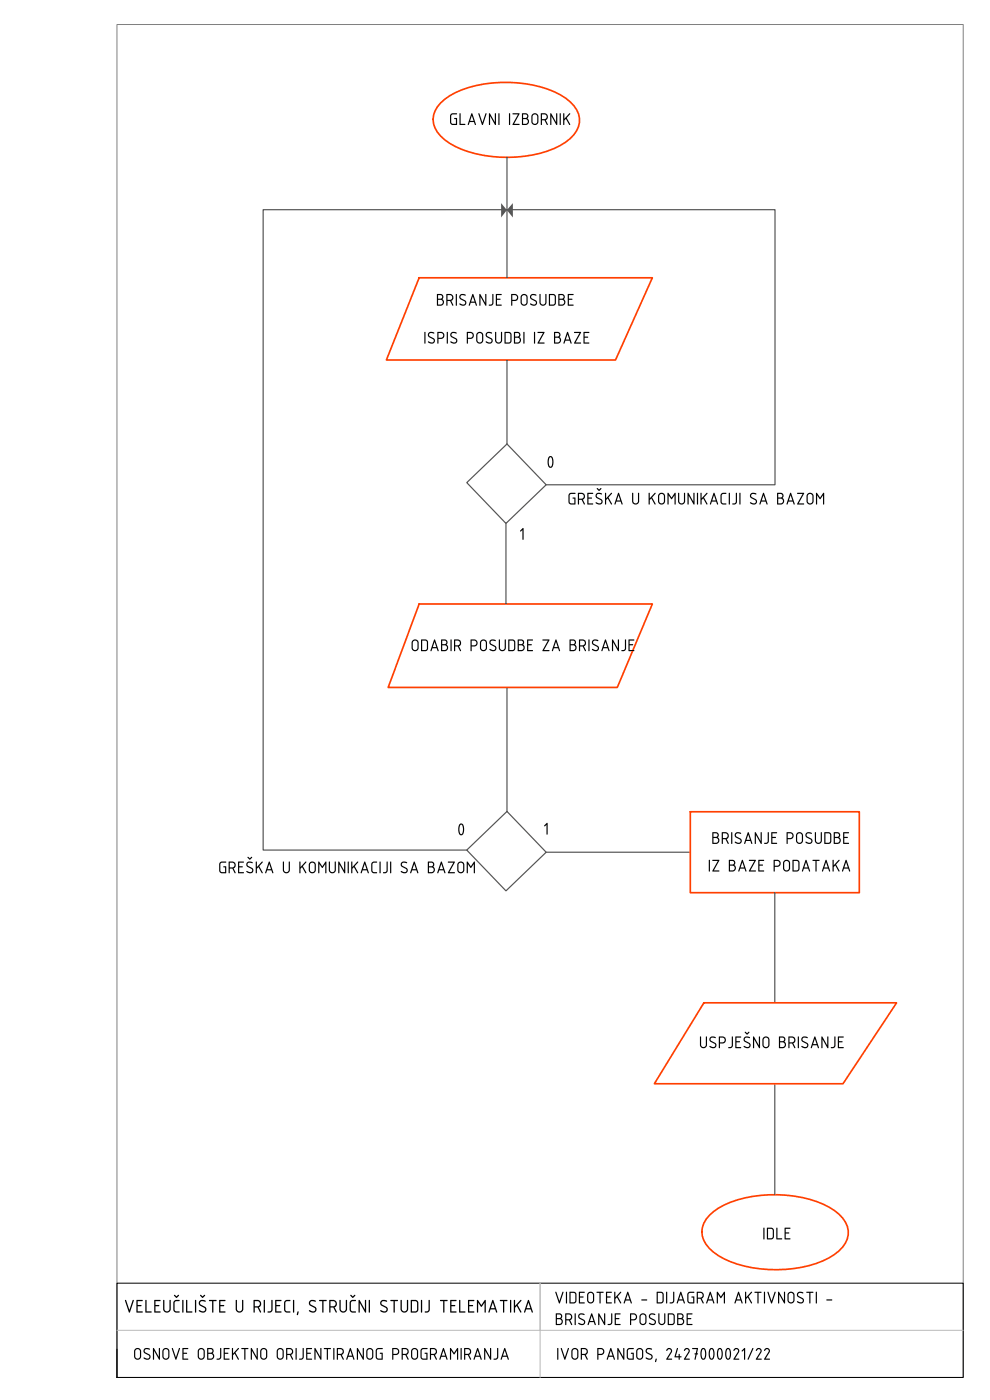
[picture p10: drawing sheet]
<svg xmlns="http://www.w3.org/2000/svg" width="210mm" height="297mm" viewBox="0 0 210 297" stroke-linecap="round" stroke-linejoin="round" font-family="sans-serif">
<!-- layer: OKVIR_unutarnji -->
<path d="M24.8 5.2h179.5v287h-179.5z" fill="none" stroke="#808080" stroke-width=".21"/>
<!-- layer: OKVIR_unut-iRC -->
<path d="M24.8 286.2v6" fill="none" stroke="#000" stroke-width=".21"/>
<!-- layer: OKVIR -->
<path d="M24.8 272.2h179.5v20h-179.5z" fill="none" stroke="#000" stroke-width=".21"/>
<path d="M114.5 272.2v20M24.8 282.2h179.5" fill="none" stroke="#bababa" stroke-width=".21"/>
<!-- layer: Pecat -->
<g fill="#000">
<path d="M95.5 24.3l.4-.3 1 .1v.2h-.9l-.3 .3v1.4l.2 .2 .8 .1v-1h-.3l-.1-.2h.6v1.4h-1l-.4-.3zM97.4 24.1h.3v2.2h.9v.2h-1.2zM100.1 24.5l-.4 1.1h.7zM100 24.1h.2l.7 2.4h-.2l-.2-.6h-.9l-.2 .6h-.2zM101.5 24l.2 .1 .6 1.9 .7-1.9h.2l-.8 2.4h-.2zM103.7 24.1h.2l1 1.8v-1.8h.3l-.1 2.4h-.1l-1.1-1.9v1.9h-.2zM105.7 24l.2 .1v2.4h-.2zM108 24l.2 .1-.1 2.4h-.2zM108.7 24.1h1.5l-1.2 2.2h1.1v.2h-1.4l1.1-2.2h-1.1zM110.7 24h.7a.62 .62 0 0 1 .6 .4 .62 .62 0 0 1-.2 .7 .74 .74 0 0 1 .4 .9 .74 .74 0 0 1-.8 .5h-.7zM110.9 24.3v.7h.5a.37 .37 0 0 0 .4-.4 .37 .37 0 0 0-.4-.3zM110.9 25.3v1h.5a.5 .5 0 0 0 .5-.5 .5 .5 0 0 0-.5-.5zM113 24.5l-.1 1.3a.5 .5 0 0 0 .5 .5 .5 .5 0 0 0 .5-.5v-1a.5 .5 0 0 0-.3-.5 .5 .5 0 0 0-.6 .2zM113 24.1a.75 .75 0 0 1 1.2 .7v1a.75 .75 0 0 1-.8 .7 .75 .75 0 0 1-.7-.7v-1.2zM114.7 24h.7a.75 .75 0 0 1 .8 .6 .75 .75 0 0 1-.5 .9l.5 1h-.2l-.5-1h-.6v1h-.2zM114.9 24.3v1h.5a.5 .5 0 0 0 .5-.5 .5 .5 0 0 0-.5-.5zM116.7 24l.2 .1 1 1.8v-1.8h.3l-.1 2.4h-.1l-1.1-1.9v1.9h-.2zM118.7 24l.2 .1v2.4h-.2zM119.4 24.1h.3v1.1l1-1.2 .2 .1-.7 .9 .7 1.3v.2h-.2l-.7-1.3-.3 .4v.9h-.3z"/>
<path d="M92.7 62.3h.7a.62 .62 0 0 1 .6 .5 .62 .62 0 0 1-.2 .7 .74 .74 0 0 1 .3 .8 .74 .74 0 0 1-.7 .5h-.7zM92.9 62.6v.7h.5a.37 .37 0 0 0 .4-.3 .37 .37 0 0 0-.4-.4zM92.9 63.6v1h.5a.5 .5 0 0 0 .5-.5 .5 .5 0 0 0-.5-.5zM94.7 62.4l.7-.1a.75 .75 0 0 1 .8 .6 .75 .75 0 0 1-.5 .9l.4 1h-.2l-.5-1h-.5v1h-.2zM94.9 62.6v1h.5a.5 .5 0 0 0 .5-.5 .5 .5 0 0 0-.5-.5zM96.7 62.4h.2l-.1 2.4h-.1zM97.7 62.4a.78 .78 0 0 1 1.1 .2l-.2 .1a.64 .64 0 0 0-.9 .2l.1 .4 .8 .4a.65 .65 0 0 1 .2 .8 .65 .65 0 0 1-.8 .3l-.6-.2 .1-.3a.62 .62 0 0 0 .7 .3 .62 .62 0 0 0 .5-.5l-1.1-.7-.2-.2v-.4zM100.3 62.9l-.4 1.1h.7zM100.2 62.4h.2l.7 2.4h-.2l-.2-.6h-.9l-.2 .6h-.2zM101.7 62.4h.2l1 1.8v-1.8h.3l-.1 2.4h-.2l-1-1.8v1.8h-.2zM104.4 62.4h.3v1.8a.57 .57 0 0 1-.4 .6 .57 .57 0 0 1-.6-.1v-.1a.47 .47 0 0 0 .7-.4zM105.2 62.4h1.2l-.1 .2h-.9v.7l.7 .1v.2h-.7v1h.9v.2h-1.1zM108.4 62.4l.7-.1a.75 .75 0 0 1 .8 .8 .75 .75 0 0 1-.8 .7h-.5v1h-.1zM108.6 62.6v1h.5a.5 .5 0 0 0 .5-.5 .5 .5 0 0 0-.5-.5zM110.9 62.7l-.3 .3v1.1a.5 .5 0 0 0 .5 .5 .5 .5 0 0 0 .5-.5v-1a.5 .5 0 0 0-.2-.5 .5 .5 0 0 0-.5 .1zM110.7 62.5a.75 .75 0 0 1 1.2 .6v1a.75 .75 0 0 1-.8 .7 .75 .75 0 0 1-.7-.7v-1.2zM112.5 62.6a.9 .9 0 0 1 1.3 0l-.2 .1a.64 .64 0 0 0-1 .2l.2 .4 .8 .4a.65 .65 0 0 1 .2 .8 .65 .65 0 0 1-.8 .3l-.6-.2 .1-.3a.62 .62 0 0 0 .7 .3 .62 .62 0 0 0 .4-.5l-1-.7-.2-.2zM114.4 62.4h.2v1.7a.5 .5 0 0 0 .5 .5 .5 .5 0 0 0 .5-.5l.1-1.8 .2 .1v1.7a.75 .75 0 0 1-.8 .7 .75 .75 0 0 1-.7-.7zM116.4 62.4l1-.1 .4 .3 .1 1.7-.3 .5h-1.2zM116.6 62.6v2h.8l.2-.3v-1.4l-.2-.3zM118.4 62.4l.7-.1a.62 .62 0 0 1 .7 .5 .62 .62 0 0 1-.3 .7 .74 .74 0 0 1 .4 .8 .74 .74 0 0 1-.8 .5h-.7zM118.6 62.6v.7h.5a.37 .37 0 0 0 .4-.3 .37 .37 0 0 0-.4-.4zM118.6 63.6v1h.5a.5 .5 0 0 0 .5-.5 .5 .5 0 0 0-.5-.5zM120.4 62.4h1.2v.2h-1v.7l.8 .1-.1 .2h-.7v1h1v.2h-1.2z"/>
<path d="M26.6 275.7h.1l.7 2.1 .7-2.1 .3 .1-.9 2.6-.2-.1-.8-2.4zM29 275.7l1.3 .1-.1 .2h-1v.8h.8l-.1 .2h-.7v1.1h1v.3l-1.3-.1zM30.8 275.8h.3v2.3h1v.3l-1.3-.1zM32.7 275.8h1.4l-.1 .2h-1v.8h.8l-.1 .2h-.7v1.1h1v.3l-1.3-.1zM34.7 275.7l.2 .1v1.8a.54 .54 0 0 0 .5 .5 .54 .54 0 0 0 .5-.5l.1-1.9 .2 .1v1.8a.81 .81 0 0 1-.8 .8 .81 .81 0 0 1-.8-.8zM36.9 276l.4-.3 .8 .1-.1 .2h-.8l-.2 .3 .1 1.7 .2 .1h.7v.3h-.7l-.4-.3zM36.9 274.7l.2-.1 .3 .4 .4-.4 .2 .2-.6 .5zM38.7 275.7l.2 .1-.1 2.6-.2-.1zM39.5 275.7l.2 .1v2.3h1v.3l-1.2-.1zM41.4 275.7l.2 .1-.1 2.6-.2-.1zM42.4 274.7l.2-.1 .4 .4 .3-.4 .2 .2-.6 .5zM42.3 276a.98 .98 0 0 1 1.3 0l-.1 .1a.69 .69 0 0 0-1.1 .2l.1 .4 .9 .4a.69 .69 0 0 1 .3 .9 .69 .69 0 0 1-.8 .4l-.7-.3 .1-.2a.67 .67 0 0 0 .7 .2 .67 .67 0 0 0 .5-.5l-1-.6a.64 .64 0 0 1-.2-1zM44.3 275.8h1.6v.2h-.6l-.1 2.4-.2-.1v-2.3h-.6zM46.5 275.7l1.3 .1v.2h-1.1v.8h.9l-.1 .2h-.8v1.1h1.1v.3l-1.3-.1zM50 275.7l.3 .1v1.8a.54 .54 0 0 0 .5 .5 .54 .54 0 0 0 .5-.5l.1-1.9 .2 .1v1.8a.81 .81 0 0 1-.8 .8 .81 .81 0 0 1-.8-.8zM53.8 275.7h.1a1.26 1.26 0 0 1 1.4 .4 .86 .86 0 0 1-.4 1.2l.5 1-.3 .1-.5-1.1h-.6v1l-.2 .1zM54 276v1h.6a.54 .54 0 0 0 .5-.5 .54 .54 0 0 0-.5-.5zM55.9 275.8h.3l-.1 2.6-.2-.1zM57.6 275.7l.2 .1v1.9a.66 .66 0 0 1-.4 .6 .66 .66 0 0 1-.7 0l.1-.2a.5 .5 0 0 0 .7-.4zM58.4 275.7l1.3 .1-.1 .2h-1v.8h.8v.2h-.8v1.1h1v.3l-1.2-.1zM60.3 276l.5-.3 .8 .1-.1 .2h-.8l-.2 .3 .1 1.7 .2 .1h.7v.3h-.7l-.5-.3zM62.2 275.7l.2 .1-.1 2.6-.2-.1zM63.1 278.2l.2-.1v.2l-.1 .6h-.2zM65.8 275.8a.85 .85 0 0 1 1.2 .2l-.2 .1a.69 .69 0 0 0-1 .2l.1 .4 .9 .4a.7 .7 0 0 1 .3 .9 .7 .7 0 0 1-.9 .4l-.7-.3 .1-.2a.67 .67 0 0 0 .7 .2 .67 .67 0 0 0 .6-.5l-1-.6a.69 .69 0 0 1-.1-1.2zM67.7 275.7l1.6 .1-.1 .2h-.6l-.1 2.4-.2-.1v-2.3h-.6zM69.9 275.7h.1a1.26 1.26 0 0 1 1.3 .4 .86 .86 0 0 1-.3 1.2l.4 1-.2 .1-.5-1.1h-.6v1l-.2 .1zM70.1 276v1h.5a.54 .54 0 0 0 .6-.5 .54 .54 0 0 0-.6-.5zM72.1 275.7l.2 .1v1.8a.54 .54 0 0 0 .5 .5 .54 .54 0 0 0 .5-.5l.1-1.9 .2 .1v1.8a.81 .81 0 0 1-.8 .8 .81 .81 0 0 1-.8-.8zM74.2 276l.5-.3 .8 .1-.1 .2h-.8l-.2 .3 .1 1.7 .2 .1h.7v.3h-.7l-.5-.3zM74.3 274.7l.2-.1 .3 .4 .4-.4 .2 .2-.6 .5zM76.1 275.7h.2l1.1 2v-1.9h.3l-.1 2.6h-.2l-1.1-2v1.9h-.3zM78.2 275.8h.3l-.1 2.6-.2-.1zM80.8 275.9a.99 .99 0 0 1 1.3 .1l-.2 .1a.69 .69 0 0 0-1 .2l.1 .4 .9 .4a.7 .7 0 0 1 .3 .9 .7 .7 0 0 1-.9 .4l-.6-.3 .1-.2a.67 .67 0 0 0 .6 .2 .67 .67 0 0 0 .6-.5l-1-.6a.67 .67 0 0 1-.2-1.1zM82.8 275.7l1.6 .1-.1 .2h-.6v2.4l-.2-.1v-2.3h-.7zM85 275.7l.2 .1v1.8a.54 .54 0 0 0 .6 .5 .54 .54 0 0 0 .5-.5l.1-1.9 .2 .1v1.8a.81 .81 0 0 1-.8 .8 .81 .81 0 0 1-.9-.8zM87.2 275.7h1l.4 .3 .1 1.9-.3 .4h-1.3zM87.4 276v2.1h.7l.4-.3v-1.5l-.4-.3zM89.3 275.7l.2 .1v2.6l-.2-.1zM90.9 275.7l.2 .1v1.9a.66 .66 0 0 1-.3 .6 .66 .66 0 0 1-.7 0v-.2a.5 .5 0 0 0 .8-.4zM93.4 275.7l1.5 .1v.2h-.6l-.1 2.4-.2-.1v-2.3h-.6zM95.5 275.7l1.3 .1v.2h-1.1v.8h.8v.2h-.8v1.1h1.1v.3l-1.3-.1zM97.4 275.7l.2 .1v2.3h1v.3l-1.2-.1zM99.3 275.7l1.3 .1-.1 .2h-1v.8h.8v.2h-.8v1.1h1v.3l-1.3-.1zM101.2 275.7h.2l.7 1.1 .7-1.1 .2 .1v2.6l-.2-.1v-2l-.8 .9-.6-.9v2h-.3zM104.5 276.3l-.4 1.2h.8zM104.4 275.8h.2l.9 2.4-.1 .2h-.2l-.2-.7h-1l-.2 .7-.2-.1zM106.1 275.7l1.5 .1-.1 .2h-.6v2.4l-.2-.1v-2.3h-.6zM108.2 275.7l.2 .1v2.6l-.2-.1zM109 275.7l.2 .1v1.2l1.2-1.3 .2 .1-.8 1 .8 1.4-.1 .2h-.1l-.8-1.4-.4 .4v.9h-.2zM112.1 276.3l-.4 1.2h.8zM112 275.8h.2l.8 2.4-.1 .2h-.1l-.2-.7h-1l-.2 .7-.3-.1z"/>
<path d="M28.8 286.4l-.1 1.2a.5 .5 0 0 0 .5 .5 .5 .5 0 0 0 .5-.5v-1a.5 .5 0 0 0-.4-.4 .5 .5 0 0 0-.5 .2zM28.5 286.2a.75 .75 0 0 1 .9-.3 .75 .75 0 0 1 .5 .7v1a.75 .75 0 0 1-.7 .8 .75 .75 0 0 1-.8-.8zM30.7 286a.78 .78 0 0 1 1.1 .1l-.2 .2a.64 .64 0 0 0-.9 .1l.1 .4 .8 .4a.65 .65 0 0 1 .3 .8 .65 .65 0 0 1-.8 .4l-.6-.3 .1-.2a.62 .62 0 0 0 .6 .3 .62 .62 0 0 0 .5-.5l-1.1-.7-.2-.3v-.3zM32.5 285.9h.1l1.1 1.9v-1.8h.2v2.4h-.2l-1-1.9v1.8h-.3zM34.8 286.4l-.1 1.2a.5 .5 0 0 0 .5 .5 .5 .5 0 0 0 .5-.5v-1a.5 .5 0 0 0-.4-.4 .5 .5 0 0 0-.5 .2zM34.8 286a.75 .75 0 0 1 1.1 .6v1a.75 .75 0 0 1-.7 .8 .75 .75 0 0 1-.8-.8v-1.1zM36.5 285.9h.2l.6 2 .7-2 .2 .1-.9 2.4-.1-.1zM38.7 285.9l1.2 .1v.1h-1v.8l.8 .1-.1 .1h-.7v1h1v.3l-1.2-.1zM42.3 286.4l-.1 1.2a.5 .5 0 0 0 .5 .5 .5 .5 0 0 0 .5-.5v-1a.5 .5 0 0 0-.4-.4 .5 .5 0 0 0-.5 .2zM42.3 286a.75 .75 0 0 1 1.1 .6v1a.75 .75 0 0 1-.7 .8 .75 .75 0 0 1-.8-.8v-1.1zM44 285.9h.7a.62 .62 0 0 1 .6 .4 .62 .62 0 0 1-.2 .7 .74 .74 0 0 1 .3 .9 .74 .74 0 0 1-.7 .5l-.8-.1zM44.2 286.1v.8h.5a.37 .37 0 0 0 .4-.4 .37 .37 0 0 0-.4-.4zM44.2 287.1v1h.5a.5 .5 0 0 0 .5-.5 .5 .5 0 0 0-.5-.5zM46.7 285.9l.2 .1v1.8a.57 .57 0 0 1-.3 .6 .57 .57 0 0 1-.7-.2l.1-.1a.47 .47 0 0 0 .7-.3zM47.4 286h1.3l-.1 .1h-.9v.8l.7 .1v.1h-.7v1h.9v.3l-1.2-.1zM49.2 286h.2v1.1l1.1-1.2 .2 .1-.8 .9 .8 1.3-.1 .2h-.1l-.7-1.3-.4 .3v.9h-.2zM51.2 285.9l1.5 .1-.1 .1h-.5l-.1 2.3-.2-.1v-2.2h-.6zM53.2 285.9h.2l1 1.9v-1.8h.3l-.1 2.4h-.1l-1.1-1.9v1.8h-.2zM55.5 286.4l-.1 1.2a.5 .5 0 0 0 .5 .5 .5 .5 0 0 0 .5-.5v-1a.5 .5 0 0 0-.3-.4 .5 .5 0 0 0-.6 .2zM55.3 286.2a.75 .75 0 0 1 .8-.3 .75 .75 0 0 1 .6 .7v1a.75 .75 0 0 1-.8 .8 .75 .75 0 0 1-.7-.8zM59 286.4l-.1 1.2a.5 .5 0 0 0 .5 .5 .5 .5 0 0 0 .5-.5v-1a.5 .5 0 0 0-.3-.4 .5 .5 0 0 0-.6 .2zM59 286a.75 .75 0 0 1 1.2 .6v1a.75 .75 0 0 1-.8 .8 .75 .75 0 0 1-.7-.8v-1.1zM60.7 285.9h.7a.75 .75 0 0 1 .8 .6 .75 .75 0 0 1-.5 .8l.5 1-.2 .1-.5-1h-.6v.9l-.2 .1zM60.9 286.1v1h.5a.5 .5 0 0 0 .5-.5 .5 .5 0 0 0-.5-.5zM62.7 286h.2v2.4l-.2-.1zM64.2 285.9l.2 .1v1.8a.57 .57 0 0 1-.3 .6 .57 .57 0 0 1-.7-.2l.1-.1a.47 .47 0 0 0 .7-.3zM64.9 286h1.3l-.1 .1h-.9v.8l.7 .1v.1h-.7v1h.9v.3l-1.2-.1zM66.7 286l.2-.1 1 1.9v-1.8h.3l-.1 2.4h-.1l-1.1-1.9v1.8h-.2zM68.7 285.9l1.5 .1-.1 .1h-.6v2.3l-.2-.1v-2.2h-.6zM70.7 285.9l.2 .1v2.4l-.2-.1zM71.5 285.9h.7a.75 .75 0 0 1 .7 .6 .75 .75 0 0 1-.4 .8l.4 1-.2 .1-.5-1h-.5v.9l-.2 .1zM71.7 286.1v1h.5a.5 .5 0 0 0 .5-.5 .5 .5 0 0 0-.5-.5zM74.3 286.4l-.4 1.1h.8zM74.2 285.9h.2l.7 2.5h-.2l-.1-.6h-1l-.1 .6-.3-.1zM75.7 286l.2-.1 1 1.9v-1.8h.3l-.1 2.4h-.1l-1.1-1.9v1.8h-.2zM78 286.4l-.1 1.2a.5 .5 0 0 0 .5 .5 .5 .5 0 0 0 .5-.5v-1a.5 .5 0 0 0-.3-.4 .5 .5 0 0 0-.6 .2zM77.8 286.2a.75 .75 0 0 1 .8-.3 .75 .75 0 0 1 .6 .7v1a.75 .75 0 0 1-.8 .8 .75 .75 0 0 1-.7-.8zM79.8 286.2l.4-.3 1 .1-.1 .1h-.9l-.3 .3v1.5l.2 .2h.8v-1h-.3l-.1-.1h.7l-.1 1.4h-.9l-.4-.3zM83.2 285.9h.7a.75 .75 0 0 1 .8 .7 .75 .75 0 0 1-.8 .8h-.5v.9l-.2 .1zM83.4 286.1v1h.5a.5 .5 0 0 0 .5-.5 .5 .5 0 0 0-.5-.5zM85.2 286l.7-.1a.75 .75 0 0 1 .8 .6 .75 .75 0 0 1-.5 .8l.5 1-.3 .1-.4-1h-.6v.9l-.2 .1zM85.4 286.1v1h.5a.5 .5 0 0 0 .5-.5 .5 .5 0 0 0-.5-.5zM87.5 286.4l-.1 1.2a.5 .5 0 0 0 .5 .5 .5 .5 0 0 0 .5-.5v-1a.5 .5 0 0 0-.3-.4 .5 .5 0 0 0-.6 .2zM87.3 286.2a.75 .75 0 0 1 .8-.3 .75 .75 0 0 1 .6 .7v1a.75 .75 0 0 1-.8 .8 .75 .75 0 0 1-.7-.8zM89.4 286h1.3l-.1 .1h-.9l-.3 .3v1.5l.2 .2h.8v-1h-.3l-.1-.1h.7l-.1 1.4h-.9l-.4-.3-.1-1.7zM91.2 285.9h.7a.75 .75 0 0 1 .8 .6 .75 .75 0 0 1-.5 .8l.5 1-.3 .1-.4-1h-.6v.9l-.2 .1zM91.4 286.1v1h.5a.5 .5 0 0 0 .5-.5 .5 .5 0 0 0-.5-.5zM94 286.4l-.3 1.1h.7zM93.9 285.9h.3l.7 2.5h-.2l-.2-.6h-.9l-.2 .6-.2-.1zM95.4 286l.2-.1 .7 1 .7-1 .2 .1-.1 2.4-.2-.1v-1.9l-.6 .9-.6-.9v1.9h-.3zM97.7 286h.2v2.4l-.2-.1zM98.5 285.9h.7a.75 .75 0 0 1 .7 .6 .75 .75 0 0 1-.4 .8l.4 1-.2 .1-.5-1h-.5v.9l-.2 .1zM98.7 286.1v1h.5a.5 .5 0 0 0 .5-.5 .5 .5 0 0 0-.5-.5zM101.3 286.4l-.4 1.1h.8zM101.2 285.9h.2l.7 2.5h-.2l-.2-.6h-.9l-.2 .6-.2-.1zM102.7 286l.2-.1 1 1.9v-1.8h.3l-.1 2.4h-.1l-1.1-1.9v1.8h-.2zM105.4 286h.3v1.8a.57 .57 0 0 1-.4 .6 .57 .57 0 0 1-.6-.2v-.1a.47 .47 0 0 0 .7-.3zM107 286.4l-.3 1.1h.7zM106.9 285.9h.2l.8 2.5h-.2l-.2-.6h-.9l-.2 .6-.2-.1z"/>
<path d="M118.2 285.9l.2 .1v2.4l-.2-.1zM119 285.9h.1l.7 2 .6-2 .3 .1-.9 2.4-.1-.1zM121.5 286.4l-.1 1.2a.5 .5 0 0 0 .5 .5 .5 .5 0 0 0 .5-.5v-1a.5 .5 0 0 0-.3-.4 .5 .5 0 0 0-.6 .2zM121.5 286a.75 .75 0 0 1 1.2 .6v1a.75 .75 0 0 1-.8 .8 .75 .75 0 0 1-.7-.8v-1.1zM123.2 285.9h.7a.75 .75 0 0 1 .8 .6 .75 .75 0 0 1-.5 .8l.4 1-.2 .1-.4-1h-.6v.9l-.2 .1zM123.4 286.1v1h.5a.5 .5 0 0 0 .5-.5 .5 .5 0 0 0-.5-.5zM126.7 285.9h.7a.75 .75 0 0 1 .8 .7 .75 .75 0 0 1-.8 .8h-.5v.9l-.2 .1zM126.9 286.1v1h.5a.5 .5 0 0 0 .5-.5 .5 .5 0 0 0-.5-.5zM129.5 286.4l-.3 1.1h.7zM129.4 285.9h.2l.8 2.5h-.2l-.2-.6h-.9l-.2 .6-.2-.1zM131 285.9h.1l1.1 1.9v-1.8h.2v2.4h-.2l-1-1.9v1.8h-.3zM133 286.2l.4-.3 1 .1-.1 .1h-.8l-.3 .3v1.5l.1 .2h.9v-1h-.4v-.1h.6l-.1 1.4h-.9l-.4-.3zM135.2 286.4v1.2a.5 .5 0 0 0 .5 .5 .5 .5 0 0 0 .5-.5v-1a.5 .5 0 0 0-.4-.4 .5 .5 0 0 0-.6 .2zM135 286.2a.75 .75 0 0 1 .9-.3 .75 .75 0 0 1 .5 .7v1a.75 .75 0 0 1-.7 .8 .75 .75 0 0 1-.8-.8zM137.2 286a.78 .78 0 0 1 1.1 .1l-.2 .2a.64 .64 0 0 0-.9 .1l.1 .4 .8 .4a.65 .65 0 0 1 .3 .8 .65 .65 0 0 1-.8 .4l-.7-.3 .1-.2a.62 .62 0 0 0 .7 .3 .62 .62 0 0 0 .5-.5l-1.1-.7-.2-.3v-.3zM139.1 288.2l.2 .1-.2 .6h-.1zM141.4 286.1l.3-.2a.64 .64 0 0 1 .7 .2 .64 .64 0 0 1 0 .8l-.8 1.2h.9v.2l-1.2 .1v-.2l.9-1.5a.38 .38 0 0 0 0-.4 .38 .38 0 0 0-.4-.2l-.5 .4zM143.6 285.9h.1l.1 .1-.5 1.6h.6v-.4l.2-.1 .1 .5 .3 .1v.2h-.3l-.1 .5-.2-.1v-.4l-.9-.1zM145.2 286.1l.3-.2a.64 .64 0 0 1 .7 .2 .64 .64 0 0 1 0 .8l-.8 1.2h.8l.1 .2-1.2 .1-.1-.2 1-1.5a.38 .38 0 0 0 0-.4 .38 .38 0 0 0-.4-.2l-.5 .4zM146.8 286h1.2l-.2 1 .2 .2-.2 .1-.3 1.1-.2-.1 .2-1-.2-.2 .3-.1 .2-.9h-1zM149.1 286.1a1.71 1.71 0 0 0 .1 2 1.52 1.52 0 0 0 0-2zM148.7 286.1l.5-.2a1.5 1.5 0 0 1 .5 2l-.4 .5h-.1a1.5 1.5 0 0 1-.6-2zM150.8 286.1a1.71 1.71 0 0 0 .1 2 1.52 1.52 0 0 0 0-2zM150.5 286.1l.4-.2a1.5 1.5 0 0 1 .5 2l-.3 .5h-.2a1.5 1.5 0 0 1-.5-2zM152.6 286.1a1.71 1.71 0 0 0 .1 2 1.52 1.52 0 0 0 0-2zM152.2 286.1l.5-.2a1.5 1.5 0 0 1 .5 2l-.4 .5h-.1a1.5 1.5 0 0 1-.6-2zM154.3 286.1a1.71 1.71 0 0 0 .1 2 1.52 1.52 0 0 0 0-2zM154 286.1l.4-.2a1.5 1.5 0 0 1 .5 2l-.3 .5h-.2a1.5 1.5 0 0 1-.5-2zM155.7 286.1l.3-.2a.64 .64 0 0 1 .7 .2 .64 .64 0 0 1 0 .8l-.8 1.2h.8l.1 .2-1.2 .1-.1-.2 1-1.5a.38 .38 0 0 0 0-.4 .38 .38 0 0 0-.4-.2l-.5 .4zM157.8 285.9l.2 .1v2.4l-.2-.1v-2l-.3 .3h-.2zM159.6 285.9l.2 .2-1.2 2.3-.1-.2zM160.4 286.1l.3-.2a.64 .64 0 0 1 .7 .2 .64 .64 0 0 1 0 .8l-.8 1.2h.9v.2l-1.2 .1v-.2l.9-1.5a.38 .38 0 0 0 0-.4 .38 .38 0 0 0-.4-.2l-.5 .4zM162.2 286.1l.3-.2a.64 .64 0 0 1 .7 .2 .64 .64 0 0 1 0 .8l-.8 1.2h.8l.1 .2-1.2 .1-.1-.2 1-1.5a.38 .38 0 0 0 0-.4 .38 .38 0 0 0-.4-.2l-.5 .4z"/>
</g>
<!-- layer: __DIJAGRAM_USE_CASE -->
<path d="M93.5 21.8a18 18 0 0 1 10.8-4.2 24.5 24.5 0 0 1 15.7 3.2 5.4 5.4 0 0 1 2.7 6.1 8.8 8.8 0 0 1-5.2 4.6 27.4 27.4 0 0 1-21-.5 7.9 7.9 0 0 1-4.6-4.8 4.7 4.7 0 0 1 1.6-4.4zM88.9 58.9h49.4l-7.8 17.5h-48.6z" fill="none" stroke="#ff3f00" stroke-width=".36"/>
<!-- layer: __VEZE -->
<path d="M107.5 33.3v25.6M107.5 44.5h-51.7v135.8h43.2M107.5 145.8v26.3M99 180.3l8.5-8.2 8.3 8.7-8.5 8.1zM115.8 180.8h30.6" fill="none" stroke="#545454" stroke-width=".25"/>
<g fill="#545454">
<path d="M106.2 44.5h1.3v1.7h-1.3z"/>
<path d="M106.2 43h1.3v1.6h-1.3z"/>
</g>
<!-- layer: Pecat -->
<g fill="#000">
<path d="M110.3 112.5l.5-.5 .2 .1v2.4l-.2-.1v-2l-.4 .3zM115.4 175.1l.5-.6 .2 .1v2.4h-.2v-2.1l-.4 .4z"/>
<path d="M90 70.4h.2v2.5l-.2-.1zM90.8 70.7a.9 .9 0 0 1 1.3-.1l-.1 .2a.64 .64 0 0 0-1 .1l.1 .4 .8 .4a.65 .65 0 0 1 .3 .8 .65 .65 0 0 1-.8 .4l-.6-.3 .1-.2a.62 .62 0 0 0 .6 .2 .62 .62 0 0 0 .5-.5l-1.1-.6-.2-.3zM92.7 70.4h.8a.75 .75 0 0 1 .7 .7 .75 .75 0 0 1-.7 .8h-.5v.9l-.2 .1zM93 70.6v1h.5a.5 .5 0 0 0 .5-.5 .5 .5 0 0 0-.5-.5zM94.7 70.4h.3l-.1 2.5-.2-.1zM95.7 70.6a.91 .91 0 0 1 1.2 0l-.2 .2a.64 .64 0 0 0-1 .1l.1 .4 .8 .4a.65 .65 0 0 1 .3 .8 .65 .65 0 0 1-.8 .4l-.6-.3 .1-.2a.62 .62 0 0 0 .7 .2 .62 .62 0 0 0 .4-.5l-1-.6-.2-.6zM99 70.4h.7a.75 .75 0 0 1 .8 .7 .75 .75 0 0 1-.8 .8h-.5v.9l-.1 .1zM99.2 70.6v1h.5a.5 .5 0 0 0 .5-.5 .5 .5 0 0 0-.5-.5zM101.3 70.9l-.1 1.2a.5 .5 0 0 0 .5 .5 .5 .5 0 0 0 .5-.5v-1a.5 .5 0 0 0-.3-.5 .5 .5 0 0 0-.6 .3zM101.3 70.5a.75 .75 0 0 1 1.2 .6v1a.75 .75 0 0 1-.8 .8 .75 .75 0 0 1-.7-.8v-1.1zM103.1 70.7a.9 .9 0 0 1 1.3-.1l-.2 .2a.64 .64 0 0 0-1 .1l.1 .4 .8 .4a.65 .65 0 0 1 .3 .8 .65 .65 0 0 1-.8 .4l-.6-.3 .1-.2a.62 .62 0 0 0 .7 .2 .62 .62 0 0 0 .4-.5l-1-.6-.2-.3zM105 70.4h.2v1.7a.5 .5 0 0 0 .5 .5 .5 .5 0 0 0 .5-.5l.1-1.7h.2v1.7a.75 .75 0 0 1-.8 .8 .75 .75 0 0 1-.7-.8zM107 70.4h1l.4 .3 .1 1.7-.3 .4h-1.2zM107.2 70.6v2h.7l.3-.3v-1.4l-.3-.3zM109 70.4h.7a.62 .62 0 0 1 .6 .4 .62 .62 0 0 1-.2 .7 .74 .74 0 0 1 .4 .8 .74 .74 0 0 1-.8 .6l-.7-.1zM109.2 70.6v.8h.5a.37 .37 0 0 0 .4-.4 .37 .37 0 0 0-.4-.4zM109.2 71.6v1h.5a.5 .5 0 0 0 .5-.5 .5 .5 0 0 0-.5-.5zM111 70.4h.2v2.5l-.2-.1zM113.2 70.4h.3l-.1 2.5-.2-.1zM114 70.4h1.5l-1.2 2.2h1.1v.3l-1.4-.1 1.1-2.2h-1.1zM117.5 70.4h.7a.62 .62 0 0 1 .6 .4 .62 .62 0 0 1-.2 .7 .74 .74 0 0 1 .4 .8 .74 .74 0 0 1-.8 .6l-.7-.1zM117.7 70.6v.8h.5a.37 .37 0 0 0 .4-.4 .37 .37 0 0 0-.4-.4zM117.7 71.6v1h.5a.5 .5 0 0 0 .5-.5 .5 .5 0 0 0-.5-.5zM120.4 70.9l-.4 1.1h.7zM120.3 70.4h.2l.7 2.5-.2-.1-.2-.5h-.9l-.2 .5h-.2zM121.7 70.4h1.5l-1.1 2.2h1.1v.3l-1.5-.1 1.2-2.2h-1.1zM123.7 70.4h1.3l-.1 .2h-.9v.8h.7v.2h-.7v1h.9v.3l-1.2-.1z"/>
<path d="M116.6 97a1.71 1.71 0 0 0 .1 2 1.52 1.52 0 0 0 0-2zM116.3 97l.4-.3a1.5 1.5 0 0 1 .6 2l-.4 .5h-.2a1.5 1.5 0 0 1-.5-2z"/>
<path d="M120.6 104.8l.4-.3 1.1 .1-.1 .2h-.9l-.3 .3v1.4l.2 .2 .8 .1v-1h-.3l-.1-.2h.7l-.1 1.4h-1l-.4-.3zM122.6 104.5h.7a.75 .75 0 0 1 .8 .6 .75 .75 0 0 1-.5 .9l.4 1h-.2l-.5-1h-.5v1h-.2zM122.8 104.8v1h.5a.5 .5 0 0 0 .5-.5 .5 .5 0 0 0-.5-.5zM124.6 104.5l1.2 .1-.1 .2h-.9v.7l.7 .1v.2h-.7v1h.9v.2h-1.1zM126.5 103.6l.2-.1 .3 .3 .4-.3 .1 .2-.5 .4zM126.5 104.7a.92 .92 0 0 1 1.2 .1l-.2 .1a.56 .56 0 0 0-1 .2l.2 .3 .8 .4a.64 .64 0 0 1 .3 .9 .64 .64 0 0 1-.8 .3l-.7-.3 .1-.2a.62 .62 0 0 0 .7 .3 .62 .62 0 0 0 .4-.5l-1-.7-.2-.6zM128.4 104.5l.1 .1v1.1l1.1-1.2 .2 .1-.7 .9 .7 1.3-.1 .2h-.1l-.7-1.3-.4 .4v.9h-.2zM131.2 105l-.4 1.1h.7zM131.1 104.6h.2l.7 2.4h-.2l-.2-.6h-.9l-.2 .6h-.2zM134 104.6h.3v1.7a.5 .5 0 0 0 .5 .5 .5 .5 0 0 0 .5-.5l.1-1.8 .1 .1v1.7a.75 .75 0 0 1-.7 .7 .75 .75 0 0 1-.8-.7zM137.6 104.5l.2 .1v1.1l1-1.2 .2 .1-.7 .9 .7 1.3v.2h-.2l-.7-1.3-.3 .4v.9h-.3zM140 104.8l-.2 .4v1.1a.5 .5 0 0 0 .5 .5 .5 .5 0 0 0 .5-.5v-1a.5 .5 0 0 0-.3-.5 .5 .5 0 0 0-.5 0zM139.7 104.8a.75 .75 0 0 1 .8-.3 .75 .75 0 0 1 .5 .8v1a.75 .75 0 0 1-.7 .7 .75 .75 0 0 1-.8-.7zM141.6 104.5l.8 1 .7-1 .2 .1-.1 2.4h-.2v-1.9l-.6 .8-.6-.9v2h-.3zM143.9 104.5l.1 .1v1.7a.5 .5 0 0 0 .5 .5 .5 .5 0 0 0 .5-.5l.1-1.8 .2 .1v1.7a.75 .75 0 0 1-.8 .7 .75 .75 0 0 1-.7-.7zM145.8 104.6h.2l1 1.8v-1.8h.3l-.1 2.4h-.1l-1.1-1.9v1.9h-.2zM147.9 104.5l.1 .1v2.4h-.2zM148.6 104.5l.2 .1v1.1l1-1.2 .2 .1-.7 .9 .7 1.3v.2h-.2l-.7-1.3-.3 .4v.9h-.3zM151.4 105l-.3 1.1h.7zM151.3 104.6h.2l.7 2.4h-.1l-.2-.6h-.9l-.2 .6h-.3zM153 104.7l.3-.2 .7 .1v.2h-.8l-.2 .3 .1 1.5 .2 .2h.7v.2h-.7l-.4-.3-.1-1.7zM154.6 104.5l.2 .1-.1 2.4h-.2zM156 104.6h.3v1.8a.57 .57 0 0 1-.3 .6 .57 .57 0 0 1-.7-.2h.1a.47 .47 0 0 0 .6-.4zM156.9 104.5l.1 .1v2.4h-.2zM159.1 104.8a.9 .9 0 0 1 1.3 0l-.1 .1a.64 .64 0 0 0-1 .2l.1 .3 .8 .4a.65 .65 0 0 1 .3 .9 .65 .65 0 0 1-.8 .3l-.6-.3 .1-.2a.62 .62 0 0 0 .6 .3 .62 .62 0 0 0 .5-.5l-1.1-.7-.2-.3zM161.9 105l-.4 1.1h.8zM161.8 104.6h.2l.7 2.4h-.1l-.2-.6h-.9l-.2 .6h-.3zM164.9 104.5h.6a.62 .62 0 0 1 .6 .4 .62 .62 0 0 1-.2 .7 .74 .74 0 0 1 .4 .9 .74 .74 0 0 1-.8 .5h-.7zM165 104.8v.7h.5a.37 .37 0 0 0 .4-.4 .37 .37 0 0 0-.4-.3zM165 105.8v1h.5a.5 .5 0 0 0 .5-.5 .5 .5 0 0 0-.5-.5zM167.7 105l-.4 1.1h.7zM167.6 104.6h.2l.7 2.4h-.2l-.2-.6h-.9l-.2 .6h-.2zM169 104.6h1.5l-1.1 2.2h1.1v.2h-1.5l1.2-2.2h-1.1zM171.4 105l-.1 1.3a.5 .5 0 0 0 .5 .5 .5 .5 0 0 0 .5-.5v-1a.5 .5 0 0 0-.4-.5 .5 .5 0 0 0-.5 .2zM171.2 104.8a.75 .75 0 0 1 .8-.3 .75 .75 0 0 1 .5 .8v1a.75 .75 0 0 1-.7 .7 .75 .75 0 0 1-.8-.7zM173 104.6l.3-.1 .6 1 .7-1 .2 .1-.1 2.4h-.2v-1.9l-.6 .8-.6-.9v2h-.3z"/>
<path d="M87.7 136l-.2 .3v1.1a.5 .5 0 0 0 .5 .5 .5 .5 0 0 0 .5-.5v-1a.49 .49 0 0 0-.3-.5 .49 .49 0 0 0-.5 .1zM87.6 135.7a.75 .75 0 0 1 1.2 .7v1a.75 .75 0 0 1-.8 .7 .75 .75 0 0 1-.7-.7v-1.2zM89.3 135.7l1-.1 .4 .3 .1 1.7-.3 .4-1.2 .1zM89.5 135.9v2h.7l.3-.3v-1.4l-.3-.3zM92.2 136.1l-.4 1.1h.7zM92.1 135.7h.2l.7 2.4h-.2l-.2-.6h-.9l-.2 .6h-.2zM93.5 135.7l.8-.1a.62 .62 0 0 1 .6 .4 .62 .62 0 0 1-.2 .7 .74 .74 0 0 1 .3 .9 .74 .74 0 0 1-.7 .5h-.8zM93.8 135.9v.7h.5a.37 .37 0 0 0 .4-.4 .37 .37 0 0 0-.4-.3zM93.8 136.9v1h.5a.5 .5 0 0 0 .5-.5 .5 .5 0 0 0-.5-.5zM95.5 135.7h.3l-.1 2.4h-.2zM96.3 135.7l.7-.1a.75 .75 0 0 1 .8 .6 .75 .75 0 0 1-.5 .9l.5 1h-.2l-.5-1h-.6v1h-.2zM96.5 135.9v1h.5a.5 .5 0 0 0 .5-.5 .5 .5 0 0 0-.5-.5zM99.8 135.6h.7a.75 .75 0 0 1 .8 .8 .75 .75 0 0 1-.8 .7h-.5v1h-.2zM100 135.9v1h.5a.5 .5 0 0 0 .5-.5 .5 .5 0 0 0-.5-.5zM102.1 136.1l-.1 1.3a.5 .5 0 0 0 .5 .5 .5 .5 0 0 0 .5-.5v-1a.5 .5 0 0 0-.3-.5 .5 .5 0 0 0-.6 .2zM101.9 135.9a.75 .75 0 0 1 .8-.3 .75 .75 0 0 1 .6 .8v1a.75 .75 0 0 1-.8 .7 .75 .75 0 0 1-.7-.7zM103.9 135.9a.9 .9 0 0 1 1.3 0l-.2 .1a.64 .64 0 0 0-1 .2l.1 .3 .8 .4a.65 .65 0 0 1 .3 .9 .65 .65 0 0 1-.8 .3l-.6-.3 .1-.2a.62 .62 0 0 0 .6 .3 .62 .62 0 0 0 .5-.5l-1-.7-.2-.3zM105.8 135.7h.2v1.7a.5 .5 0 0 0 .5 .5 .5 .5 0 0 0 .5-.5l.1-1.8 .2 .1v1.7a.75 .75 0 0 1-.8 .7 .75 .75 0 0 1-.7-.7zM107.8 135.7l1-.1 .4 .3 .1 1.7-.3 .4-1.2 .1zM108 135.9v2h.7l.3-.3v-1.4l-.3-.3zM109.8 135.7l.7-.1a.62 .62 0 0 1 .6 .4 .62 .62 0 0 1-.2 .7 .74 .74 0 0 1 .4 .9 .74 .74 0 0 1-.8 .5h-.7zM110 135.9v.7h.5a.37 .37 0 0 0 .4-.4 .37 .37 0 0 0-.4-.3zM110 136.9v1h.5a.5 .5 0 0 0 .5-.5 .5 .5 0 0 0-.5-.5zM111.8 135.7h1.2v.2h-1v.7l.8 .1-.1 .2h-.7v1h1v.2h-1.2zM115 135.7h1.5l-1.1 2.2h1.1v.2h-1.5l1.2-2.2h-1.1zM117.9 136.1l-.4 1.1h.8zM117.8 135.7h.2l.7 2.4h-.1l-.2-.6h-.9l-.2 .6h-.3zM120.8 135.7l.7-.1a.62 .62 0 0 1 .6 .4 .62 .62 0 0 1-.2 .7 .74 .74 0 0 1 .4 .9 .74 .74 0 0 1-.8 .5h-.7zM121 135.9v.7h.5a.37 .37 0 0 0 .4-.4 .37 .37 0 0 0-.4-.3zM121 136.9v1h.5a.5 .5 0 0 0 .5-.5 .5 .5 0 0 0-.5-.5zM122.8 135.7l.7-.1a.75 .75 0 0 1 .8 .6 .75 .75 0 0 1-.5 .9l.5 1h-.2l-.5-1h-.6v1h-.2zM123 135.9v1h.5a.5 .5 0 0 0 .5-.5 .5 .5 0 0 0-.5-.5zM124.8 135.6l.2 .1v2.4h-.2zM125.8 135.7a.78 .78 0 0 1 1.1 .2l-.2 .1a.64 .64 0 0 0-.9 .2l.1 .3 .8 .4a.65 .65 0 0 1 .3 .9 .65 .65 0 0 1-.8 .3l-.6-.3 .1-.2a.62 .62 0 0 0 .6 .3 .62 .62 0 0 0 .5-.5l-1.1-.7-.2-.3v-.3zM128.4 136.1l-.4 1.1h.8zM128.3 135.7h.2l.7 2.4h-.2l-.1-.6h-1l-.1 .6h-.3zM129.8 135.7h.2l1 1.8v-1.8h.3l-.1 2.4h-.1l-1.1-1.9v1.9h-.2zM132.5 135.7h.3v1.8a.57 .57 0 0 1-.4 .6 .57 .57 0 0 1-.6-.2 .47 .47 0 0 0 .7-.4zM133.3 135.7h1.2v.2h-1v.7l.8 .1-.1 .2h-.7v1h1v.2h-1.2z"/>
<path d="M97.7 174.9a1.71 1.71 0 0 0 .1 2 1.52 1.52 0 0 0 0-2zM97.4 174.9l.4-.2a1.5 1.5 0 0 1 .5 2l-.3 .5h-.2a1.5 1.5 0 0 1-.5-2.1z"/>
<path d="M151.1 176.5h.7a.62 .62 0 0 1 .6 .4 .62 .62 0 0 1-.2 .7 .74 .74 0 0 1 .3 .9 .74 .74 0 0 1-.7 .5l-.7-.1zM151.3 176.7v.8h.5a.37 .37 0 0 0 .4-.4 .37 .37 0 0 0-.4-.4zM151.3 177.7v1h.5a.5 .5 0 0 0 .5-.5 .5 .5 0 0 0-.5-.5zM153.1 176.5h.7a.75 .75 0 0 1 .8 .6 .75 .75 0 0 1-.5 .8l.4 1-.2 .1-.4-1h-.6v.9l-.2 .1zM153.3 176.7v1h.5a.5 .5 0 0 0 .5-.5 .5 .5 0 0 0-.5-.5zM155.1 176.5l.2 .1-.1 2.4-.1-.1zM155.9 176.8a.9 .9 0 0 1 1.3-.1l-.2 .2a.64 .64 0 0 0-.9 .1l.1 .4 .8 .4a.65 .65 0 0 1 .3 .8 .65 .65 0 0 1-.8 .4l-.7-.3 .1-.2a.62 .62 0 0 0 .7 .2 .62 .62 0 0 0 .5-.4l-1.1-.7-.2-.3zM158.7 177l-.4 1.1h.8zM158.6 176.5h.2l.7 2.5h-.2l-.2-.6h-.9l-.2 .6-.2-.1zM160.1 176.6l.2-.1 1 1.9v-1.8h.3l-.1 2.4h-.2l-1-1.9v1.8h-.2zM162.8 176.6h.3v1.8a.57 .57 0 0 1-.4 .6 .57 .57 0 0 1-.6-.2v-.1a.47 .47 0 0 0 .7-.3zM163.6 176.6h1.2l-.1 .1h-.9v.8l.8 .1-.1 .1h-.7v1h.9v.3l-1.1-.1zM166.8 176.6l.8-.1a.75 .75 0 0 1 .7 .7 .75 .75 0 0 1-.7 .8h-.5v.9l-.2 .1zM167.1 176.7v1h.5a.5 .5 0 0 0 .5-.5 .5 .5 0 0 0-.5-.5zM169.3 176.8l-.2 .3v1.1a.5 .5 0 0 0 .5 .5 .5 .5 0 0 0 .5-.5v-1a.5 .5 0 0 0-.3-.4 .5 .5 0 0 0-.5 0zM168.9 176.8a.75 .75 0 0 1 .9-.3 .75 .75 0 0 1 .5 .7v1a.75 .75 0 0 1-.7 .8 .75 .75 0 0 1-.8-.8zM171 176.7a.91 .91 0 0 1 1.2 0l-.2 .2a.64 .64 0 0 0-.9 .1l.1 .4 .8 .4a.65 .65 0 0 1 .3 .8 .65 .65 0 0 1-.9 .4l-.6-.3 .1-.2a.62 .62 0 0 0 .7 .2 .62 .62 0 0 0 .5-.4l-1.1-.7-.2-.6zM172.8 176.6h.3v1.6a.5 .5 0 0 0 .5 .5 .5 .5 0 0 0 .5-.5v-1.7l.2 .1v1.6a.75 .75 0 0 1-.7 .8 .75 .75 0 0 1-.8-.8zM174.9 176.5h.9l.4 .3 .1 1.7-.3 .4h-1.2zM175.1 176.7v2h.7l.3-.3v-1.4l-.3-.3zM176.8 176.6l.8-.1a.62 .62 0 0 1 .6 .4 .62 .62 0 0 1-.3 .7 .74 .74 0 0 1 .4 .9 .74 .74 0 0 1-.7 .5l-.8-.1zM177.1 176.7v.8h.5a.37 .37 0 0 0 .3-.4 .37 .37 0 0 0-.3-.4zM177.1 177.7v1h.5a.5 .5 0 0 0 .5-.5 .5 .5 0 0 0-.5-.5zM178.9 176.5l1.2 .1-.1 .1h-.9v.8l.7 .1-.1 .1h-.6v1h.9v.3l-1.2-.1z"/>
<path d="M150.4 182.4h.2l-.1 2.5-.2-.1zM151.1 182.4h1.5l-1.2 2.2h1.1v.3l-1.4-.1 1.1-2.2h-1.1zM154.6 182.4h.7a.62 .62 0 0 1 .6 .4 .62 .62 0 0 1-.2 .7 .74 .74 0 0 1 .3 .8 .74 .74 0 0 1-.7 .6l-.7-.1zM154.8 182.6v.8h.5a.37 .37 0 0 0 .4-.4 .37 .37 0 0 0-.4-.4zM154.8 183.6v1h.5a.5 .5 0 0 0 .5-.5 .5 .5 0 0 0-.5-.5zM157.4 182.9l-.3 1.1h.7zM157.3 182.4h.2l.7 2.5-.1-.1-.2-.6h-.9l-.2 .6h-.2zM158.9 182.4h1.4l-1.2 2.2h1.1v.3l-1.4-.1 1.2-2.2h-1.1zM160.8 182.4h1.3l-.1 .2h-.9v.8h.7l-.1 .2h-.6v1h.9v.3l-1.2-.1zM164.1 182.4h.7a.75 .75 0 0 1 .8 .7 .75 .75 0 0 1-.8 .8h-.5v.9l-.2 .1zM164.3 182.6v1h.5a.5 .5 0 0 0 .5-.5 .5 .5 0 0 0-.5-.5zM166.4 182.8l-.1 1.3a.5 .5 0 0 0 .5 .5 .5 .5 0 0 0 .5-.5v-1a.5 .5 0 0 0-.3-.5 .5 .5 0 0 0-.6 .2zM166.3 182.6a.74 .74 0 0 1 .8-.2 .74 .74 0 0 1 .5 .7v1a.75 .75 0 0 1-.8 .8 .75 .75 0 0 1-.7-.8v-1.1zM168.1 182.4h1l.4 .2 .1 1.8-.3 .4h-1.2zM168.3 182.6v2h.7l.3-.3v-1.4l-.3-.3zM170.9 182.9l-.3 1.1h.7zM170.8 182.4h.2l.7 2.5-.1-.1-.2-.6h-.9l-.2 .6h-.2zM172.4 182.4h1.4l-.1 .2h-.5l-.1 2.3-.2-.1v-2.2h-.5zM175.2 182.9l-.4 1.1h.8zM175.1 182.4h.2l.7 2.5-.2-.1-.2-.6h-.9l-.2 .6h-.2zM176.6 182.4h.2v1.1l1.1-1.1h.2l-.8 1 .7 1.3v.1h-.2l-.7-1.3-.3 .4v.9h-.2zM179.4 182.9l-.3 1.1h.7zM179.3 182.4h.2l.7 2.5-.1-.1-.2-.6h-.9l-.2 .6h-.2z"/>
<path d="M148.5 219.8l.2 .1v1.7a.5 .5 0 0 0 .5 .5 .5 .5 0 0 0 .5-.5v-1.8l.2 .1v1.7a.75 .75 0 0 1-.7 .7 .75 .75 0 0 1-.8-.7zM150.5 220.1a.9 .9 0 0 1 1.3 0l-.1 .1a.64 .64 0 0 0-1 .2l.1 .3 .8 .4a.65 .65 0 0 1 .3 .9 .65 .65 0 0 1-.8 .3l-.6-.3 .1-.2a.62 .62 0 0 0 .6 .3 .62 .62 0 0 0 .5-.5l-1.1-.7-.2-.3zM152.5 219.8h.7a.75 .75 0 0 1 .7 .8 .75 .75 0 0 1-.7 .7h-.5v1h-.2zM152.7 220.1v1h.5a.5 .5 0 0 0 .5-.5 .5 .5 0 0 0-.5-.5zM155.2 219.8l.2 .1v1.8a.57 .57 0 0 1-.3 .6 .57 .57 0 0 1-.7-.2h.1a.47 .47 0 0 0 .7-.4zM155.9 219.9h1.3l-.1 .2h-.9v.7l.7 .1v.2h-.7v1h.9v.2h-1.2zM157.9 218.9l.2-.1 .3 .3 .4-.3 .1 .2-.5 .4zM157.9 220a.92 .92 0 0 1 1.2 .1l-.2 .1a.56 .56 0 0 0-1 .2l.1 .3 .8 .4a.64 .64 0 0 1 .3 .9 .64 .64 0 0 1-.8 .3l-.6-.3 .1-.2a.62 .62 0 0 0 .7 .3 .62 .62 0 0 0 .4-.5l-1-.7-.2-.6zM159.7 219.8l.2 .1 1 1.8v-1.8h.3l-.1 2.4h-.1l-1.1-1.9v1.9h-.2zM162.2 220.1l-.3 .4v1.1a.5 .5 0 0 0 .5 .5 .5 .5 0 0 0 .5-.5v-1a.5 .5 0 0 0-.2-.5 .5 .5 0 0 0-.5 0zM162 219.9a.75 .75 0 0 1 1.2 .7v1a.75 .75 0 0 1-.8 .7 .75 .75 0 0 1-.7-.7v-1.2zM165.2 219.8h.7a.62 .62 0 0 1 .6 .4 .62 .62 0 0 1-.2 .7 .74 .74 0 0 1 .4 .9 .74 .74 0 0 1-.8 .5h-.7zM165.4 220.1v.7h.5a.37 .37 0 0 0 .4-.4 .37 .37 0 0 0-.4-.3zM165.4 221.1v1h.5a.5 .5 0 0 0 .5-.5 .5 .5 0 0 0-.5-.5zM167.2 219.9l.7-.1a.75 .75 0 0 1 .8 .6 .75 .75 0 0 1-.5 .9l.5 1h-.2l-.5-1h-.6v1h-.2zM167.4 220.1v1h.5a.5 .5 0 0 0 .5-.5 .5 .5 0 0 0-.5-.5zM169.2 219.8l.2 .1v2.4h-.2zM170 220.1a.9 .9 0 0 1 1.3 0l-.2 .1a.64 .64 0 0 0-.9 .2l.1 .3 .8 .4a.65 .65 0 0 1 .3 .9 .65 .65 0 0 1-.8 .3l-.6-.3 .1-.2a.62 .62 0 0 0 .6 .3 .62 .62 0 0 0 .5-.5l-1.1-.7-.2-.3zM172.8 220.3l-.4 1.1h.8zM172.7 219.9h.2l.7 2.4h-.1l-.2-.6h-.9l-.2 .6h-.3zM174.2 219.8l.2 .1 1 1.8v-1.8h.3l-.1 2.4h-.1l-1.1-1.9v1.9h-.2zM176.9 219.9h.3v1.8a.57 .57 0 0 1-.4 .6 .57 .57 0 0 1-.6-.2 .47 .47 0 0 0 .7-.4zM177.7 219.8l1.2 .1v.2h-1v.7l.8 .1-.1 .2h-.7v1h1v.2h-1.2z"/>
<path d="M161.9 260.4h.2v2.5l-.2-.1zM162.6 260.4h1l.4 .3 .1 1.7-.2 .4h-1.3zM162.9 260.6v2h.7l.3-.3v-1.4l-.3-.3zM164.7 260.4h.2v2.2h.9v.3l-1.2-.1zM166.4 260.4h1.2v.2h-1v.8h.8l-.1 .2h-.7v1h1v.3l-1.2-.1z"/>
</g>
<!-- layer: __DIJAGRAM_USE_CASE -->
<path d="M88.9 128.1h49.4l-7.4 17.7h-48.6zM146.4 172.2h35.8v17.1h-35.8zM150.5 257.7a18 18 0 0 1 10.8-4.2 24.5 24.5 0 0 1 15.7 3.3 5.4 5.4 0 0 1 2.7 6 8.8 8.8 0 0 1-5.2 4.6 27.4 27.4 0 0 1-21-.4 7.9 7.9 0 0 1-4.6-4.9 4.7 4.7 0 0 1 1.6-4.4z" fill="none" stroke="#ff3f00" stroke-width=".36"/>
<!-- layer: __VEZE -->
<path d="M107.5 44.5h56.9v58.3h-48.6M107.5 76.4v17.8M99 102.4l8.5-8.2 8.3 8.6-8.5 8.2zM107.3 111v17.1M164.3 189.3v23.4M164.3 229.9v23.5" fill="none" stroke="#545454" stroke-width=".25"/>
<g fill="#545454">
<path d="M107.4 44.5h1.4v1.7h-1.4z"/>
<path d="M107.4 43h1.4v1.6h-1.4z"/>
</g>
<!-- layer: Pecat -->
<g fill="#000">
<path d="M46.8 182.8h1.2l-.1 .2h-.9l-.3 .3v1.4l.2 .2 .8 .1v-1h-.3v-.2h.6l-.1 1.4h-.9l-.4-.3-.1-1.7zM48.5 182.8l.7-.1a.75 .75 0 0 1 .8 .6 .75 .75 0 0 1-.5 .9l.5 1h-.2l-.5-1h-.6v1h-.2zM48.7 183v1h.5a.5 .5 0 0 0 .5-.5 .5 .5 0 0 0-.5-.5zM50.5 182.8h1.2v.2h-1v.7l.8 .1-.1 .2h-.7v1h1v.2h-1.2zM52.5 181.8l.2-.1 .3 .3 .3-.3 .2 .2-.5 .4zM52.5 182.8a.81 .81 0 0 1 1.1 .2l-.2 .1a.56 .56 0 0 0-.9 .2l.1 .3 .8 .4a.64 .64 0 0 1 .3 .9 .64 .64 0 0 1-.8 .3l-.6-.3 .1-.2a.62 .62 0 0 0 .6 .3 .62 .62 0 0 0 .5-.5l-1.1-.7-.2-.3v-.3zM54.2 182.8h.3v1.1l1-1.2 .2 .1-.7 .9 .7 1.4v.1h-.2l-.7-1.3-.3 .4v.9h-.3zM57.1 183.2l-.4 1.1h.8zM57 182.8h.2l.7 2.4h-.1l-.2-.6h-.9l-.2 .6h-.3zM60 182.8h.2v1.7a.5 .5 0 0 0 .5 .5 .5 .5 0 0 0 .5-.5l.1-1.8 .2 .1v1.7a.75 .75 0 0 1-.8 .7 .75 .75 0 0 1-.7-.7zM63.5 182.8h.2v1.1l1.1-1.2 .2 .1-.8 .9 .8 1.4-.1 .1h-.1l-.7-1.3-.4 .4v.9h-.2zM65.8 183.2l-.1 1.3a.5 .5 0 0 0 .5 .5 .5 .5 0 0 0 .5-.5v-1a.5 .5 0 0 0-.3-.5 .5 .5 0 0 0-.6 .2zM65.6 183.1a.75 .75 0 0 1 .8-.4 .75 .75 0 0 1 .6 .8v1a.75 .75 0 0 1-.8 .7 .75 .75 0 0 1-.7-.7zM67.5 182.8h.2l.7 .9 .6-.9h.2v2.4h-.2v-1.9l-.7 .8-.6-.8v1.9h-.2zM69.7 182.8h.3v1.7a.5 .5 0 0 0 .5 .5 .5 .5 0 0 0 .5-.5v-1.8l.2 .1v1.7a.75 .75 0 0 1-.7 .7 .75 .75 0 0 1-.8-.7zM71.7 182.8h.2l1.1 1.8v-1.8h.2v2.4h-.2l-1-1.9v1.9h-.3zM73.7 182.8h.3l-.1 2.4h-.2zM74.5 182.8h.2v1.1l1.1-1.2 .2 .1-.8 .9 .8 1.4-.1 .1h-.1l-.7-1.3-.4 .4v.9h-.2zM77.4 183.2l-.4 1.1h.7zM77.2 182.8h.3l.7 2.4h-.2l-.2-.6h-.9l-.2 .6h-.2zM79 182.8h1l-.1 .2h-.8l-.1 .3v1.5l.3 .2h.6v.2l-.9-.1-.3-.4v-1.5zM80.5 182.8h.2v2.4h-.2zM82 182.8h.2v1.8a.57 .57 0 0 1-.3 .6 .57 .57 0 0 1-.7-.2h.1a.47 .47 0 0 0 .7-.4zM82.7 182.8h.3l-.1 2.4h-.2zM85.3 182.8a.78 .78 0 0 1 1.1 .2l-.2 .1a.64 .64 0 0 0-1 .2l.1 .3 .8 .4a.65 .65 0 0 1 .3 .9 .65 .65 0 0 1-.8 .3l-.6-.3 .1-.2a.62 .62 0 0 0 .6 .3 .62 .62 0 0 0 .5-.5l-1.1-.7-.1-.3v-.3zM87.8 183.2l-.3 1.1h.7zM87.7 182.8h.3l.7 2.4h-.2l-.2-.6h-.9l-.2 .6h-.2zM90.7 182.8l.8-.1a.62 .62 0 0 1 .6 .4 .62 .62 0 0 1-.2 .7 .74 .74 0 0 1 .3 .9 .74 .74 0 0 1-.7 .5h-.8zM91 183v.7h.5a.37 .37 0 0 0 .3-.4 .37 .37 0 0 0-.3-.3zM91 184v1h.5a.5 .5 0 0 0 .5-.5 .5 .5 0 0 0-.5-.5zM93.6 183.2l-.4 1.1h.8zM93.5 182.8h.2l.7 2.4h-.2l-.1-.6h-1l-.1 .6h-.3zM95 182.8h1.5l-1.2 2.2h1.1v.2h-1.4l1.1-2.2h-1.1zM97.3 183.2l-.1 1.3a.5 .5 0 0 0 .5 .5 .5 .5 0 0 0 .5-.5v-1a.5 .5 0 0 0-.3-.5 .5 .5 0 0 0-.6 .2zM97.1 183.1a.75 .75 0 0 1 .8-.4 .75 .75 0 0 1 .6 .8v1a.75 .75 0 0 1-.8 .7 .75 .75 0 0 1-.7-.7zM99 182.8h.2l.6 .9 .7-.9h.2v2.4h-.2v-1.9l-.7 .8-.6-.8v1.9h-.2z"/>
<path d="M117.8 274h.2l.6 1.9 .7-1.9h.2l-.8 2.5-.2-.1zM120.1 274h.2l-.1 2.5-.2-.1zM120.8 274h1l.4 .2 .1 1.8-.3 .4h-1.2zM121 274.2v2h.7l.3-.3v-1.4l-.3-.3zM122.8 274h1.2l-.1 .2h-.9v.8h.8l-.1 .2h-.7v1h.9v.3l-1.1-.1zM124.9 274.4l-.1 .2v1.1a.5 .5 0 0 0 .5 .5 .5 .5 0 0 0 .5-.5v-1a.49 .49 0 0 0-.3-.5 .49 .49 0 0 0-.6 .2zM124.7 274.2a.74 .74 0 0 1 .8-.2 .74 .74 0 0 1 .5 .7v1a.75 .75 0 0 1-.7 .8 .75 .75 0 0 1-.8-.8v-1.1zM126.5 274h1.5l-.1 .2h-.5l-.1 2.3-.2-.1v-2.2h-.5zM128.6 274h1.2l-.1 .2h-.9v.8h.7l-.1 .2h-.6v1h.9v.3l-1.2-.1zM130.3 274h.2v1.1l1.1-1.1h.2l-.8 1 .7 1.3v.1h-.2l-.7-1.2-.3 .3v.9h-.2zM133.1 274.5l-.3 1.1h.7zM133 274h.2l.7 2.5-.1-.1-.2-.6h-.9l-.2 .6h-.2zM136.1 275.6h1.1l.1 .2h-1.2zM139.3 274h1l.4 .2 .1 1.8-.3 .4h-1.2zM139.5 274.2v2h.7l.3-.3v-1.4l-.3-.3zM141.3 274h.2l-.1 2.5-.1-.1zM142.8 274h.2v1.8a.57 .57 0 0 1-.3 .6 .57 .57 0 0 1-.7-.1l.1-.1a.47 .47 0 0 0 .7-.4zM144.4 274.5l-.4 1.1h.7zM144.3 274h.2l.7 2.5-.2-.1-.2-.6h-.9l-.2 .6h-.2zM145.8 274.2l.4-.2h1.1l-.1 .2h-.9l-.3 .3v1.4l.2 .3h.8v-1h-.3l-.1-.2h.7l-.1 1.5h-1l-.4-.3zM147.8 274h.7a.75 .75 0 0 1 .8 .6 .75 .75 0 0 1-.5 .8l.4 1h-.2l-.5-.9h-.5v.9l-.2 .1zM148 274.2v1h.5a.5 .5 0 0 0 .5-.5 .5 .5 0 0 0-.5-.5zM150.6 274.5l-.3 1.1h.7zM150.5 274h.2l.7 2.5-.1-.1-.2-.6h-.9l-.2 .6h-.2zM152 274h.2l.7 1 .6-1h.3l-.1 2.5-.2-.1v-1.9l-.7 .8-.5-.8v1.9h-.3zM156.6 274.5l-.3 1.1h.7zM156.5 274h.2l.7 2.5-.1-.1-.2-.6h-.9l-.2 .6h-.2zM158.1 274h.2v1.1l1-1.1h.2l-.7 1 .7 1.3-.1 .1h-.1l-.7-1.2-.3 .3v.9h-.3zM160.1 274h1.4l-.1 .2h-.5l-.1 2.3-.2-.1v-2.2h-.5zM162 274h.3l-.1 2.5-.2-.1zM162.8 274h.2l.6 1.9 .7-1.9h.2l-.8 2.5-.2-.1zM165.1 274h.1l1 1.9v-1.9h.3l-.1 2.5-.1-.1-1.1-1.8v1.8h-.2zM167.5 274.3l-.3 .3v1.1a.5 .5 0 0 0 .5 .5 .5 .5 0 0 0 .5-.5v-1a.5 .5 0 0 0-.2-.4 .5 .5 0 0 0-.5 0zM167.1 274.3a.75 .75 0 0 1 .9-.3 .75 .75 0 0 1 .5 .7v1a.75 .75 0 0 1-.8 .8 .75 .75 0 0 1-.7-.8zM169.1 274.2a.9 .9 0 0 1 1.3 0l-.2 .1a.64 .64 0 0 0-1 .2l.2 .4 .8 .4a.65 .65 0 0 1 .2 .8 .65 .65 0 0 1-.8 .4l-.6-.3 .1-.2a.62 .62 0 0 0 .7 .2 .62 .62 0 0 0 .4-.5l-1-.6-.2-.3zM171 274h1.5l-.1 .2h-.5l-.1 2.3-.2-.1v-2.2h-.5zM173.1 274h.1v2.5l-.2-.1zM175.3 275.6h1.1l.1 .2h-1.2z"/>
<path d="M117.9 278.6l.7-.1a.62 .62 0 0 1 .6 .5 .62 .62 0 0 1-.2 .7 .74 .74 0 0 1 .3 .8 .74 .74 0 0 1-.7 .5h-.7zM118.1 278.8v.7h.5a.37 .37 0 0 0 .4-.3 .37 .37 0 0 0-.4-.4zM118.1 279.8v1h.5a.5 .5 0 0 0 .5-.5 .5 .5 0 0 0-.5-.5zM119.9 278.6l.7-.1a.75 .75 0 0 1 .8 .6 .75 .75 0 0 1-.5 .9l.4 1h-.2l-.4-1h-.6v1h-.2zM120.1 278.8v1h.5a.5 .5 0 0 0 .5-.5 .5 .5 0 0 0-.5-.5zM121.9 278.6h.2l-.1 2.4h-.1zM122.9 278.6a.78 .78 0 0 1 1.1 .2l-.2 .1a.64 .64 0 0 0-.9 .2l.1 .4 .8 .4a.65 .65 0 0 1 .3 .8 .65 .65 0 0 1-.8 .3l-.7-.2 .1-.3a.62 .62 0 0 0 .7 .3 .62 .62 0 0 0 .5-.5l-1.1-.7-.2-.2v-.4zM125.5 279.1l-.4 1.1h.8zM125.4 278.6h.2l.7 2.4h-.2l-.2-.6h-.9l-.2 .6h-.2zM126.9 278.6h.2l1 1.8v-1.8h.3l-.1 2.4h-.2l-1-1.8v1.8h-.2zM129.6 278.6h.3v1.8a.57 .57 0 0 1-.4 .6 .57 .57 0 0 1-.6-.1v-.1a.47 .47 0 0 0 .7-.4zM130.4 278.6h1.2l-.1 .2h-.9v.7l.8 .1-.1 .2h-.7v1h.9v.2h-1.1zM133.6 278.6l.8-.1a.75 .75 0 0 1 .7 .8 .75 .75 0 0 1-.7 .7h-.5v1h-.2zM133.9 278.8v1h.5a.5 .5 0 0 0 .5-.5 .5 .5 0 0 0-.5-.5zM135.9 279v1.3a.5 .5 0 0 0 .5 .5 .5 .5 0 0 0 .5-.5v-1a.5 .5 0 0 0-.4-.5 .5 .5 0 0 0-.6 .2zM135.9 278.7a.75 .75 0 0 1 1.2 .6v1a.75 .75 0 0 1-.7 .7 .75 .75 0 0 1-.8-.7v-1.2zM137.9 278.6a.78 .78 0 0 1 1.1 .2l-.2 .1a.64 .64 0 0 0-.9 .2l.1 .4 .8 .4a.65 .65 0 0 1 .3 .8 .65 .65 0 0 1-.9 .3l-.6-.2 .1-.3a.62 .62 0 0 0 .7 .3 .62 .62 0 0 0 .5-.5l-1.1-.7-.2-.2v-.4zM139.6 278.6h.3v1.7a.5 .5 0 0 0 .5 .5 .5 .5 0 0 0 .5-.5v-1.8l.2 .1v1.7a.75 .75 0 0 1-.7 .7 .75 .75 0 0 1-.8-.7zM141.6 278.6l1-.1 .4 .3 .1 1.8-.3 .4h-1.2zM141.9 278.8v2h.7l.3-.3v-1.4l-.3-.3zM143.6 278.6l.8-.1a.62 .62 0 0 1 .6 .5 .62 .62 0 0 1-.3 .7 .74 .74 0 0 1 .4 .8 .74 .74 0 0 1-.7 .5h-.8zM143.9 278.8v.7h.5a.37 .37 0 0 0 .3-.3 .37 .37 0 0 0-.3-.4zM143.9 279.8v1h.5a.5 .5 0 0 0 .5-.5 .5 .5 0 0 0-.5-.5zM145.6 278.6h1.3l-.1 .2h-.9v.7l.7 .1-.1 .2h-.6v1h.9v.2h-1.2z"/>
</g>
<!-- layer: __DIJAGRAM_USE_CASE -->
<path d="M149.3 212.7h40.8l-11.3 17.2h-40z" fill="none" stroke="#ff3f00" stroke-width=".36"/>
</svg>
